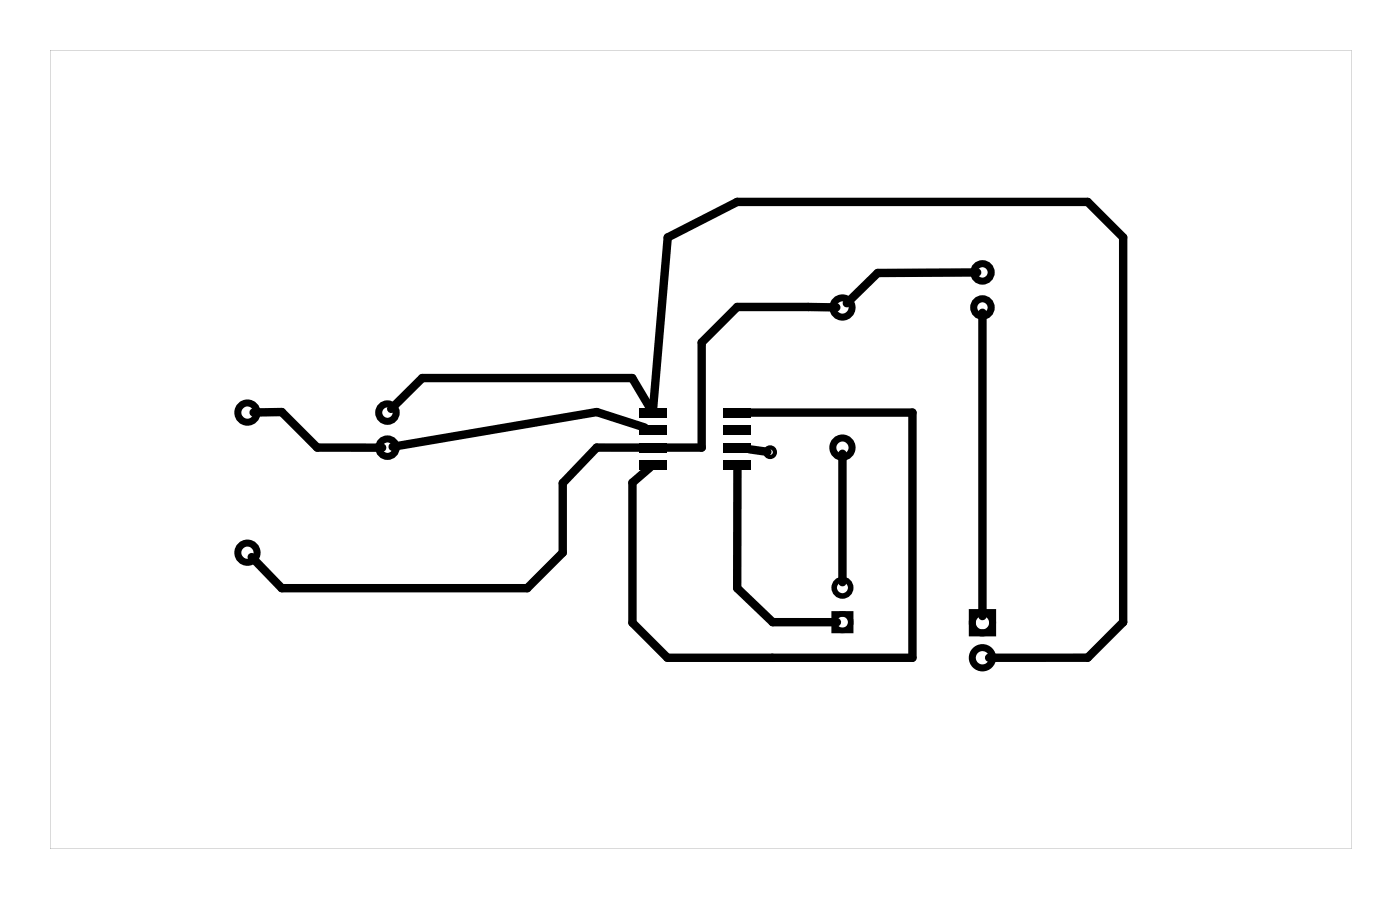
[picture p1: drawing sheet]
<svg xmlns="http://www.w3.org/2000/svg" width="102mm" height="65mm" viewBox="0 0 102 65" stroke-linecap="round" stroke-linejoin="round" font-family="sans-serif">
<g fill="#000">
<path d="M46.4 29.6h2v.6h-2zM46.4 30.9h2v.6h-2zM46.4 32.1h2v.7h-2zM46.4 33.4h2v.7h-2zM52.5 33.4h2v.7h-2zM52.5 32.1h2v.7h-2zM52.5 30.9h2v.6h-2zM52.5 29.6h2v.6h-2z"/>
<path d="M3.6 3.6h94.5v58h-94.5zM3.6 3.6v58h94.5v-58z"/>
</g>
<g fill="none" stroke="#000" stroke-width=".51">
<path d="M70.6 44.4h1.4v1.5h-1.4z"/>
<circle cx="71.3" cy="19.8" r=".64"/>
<circle cx="18" cy="29.9" r=".7"/>
<circle cx="28.1" cy="29.9" r=".64"/>
<circle cx="28.1" cy="32.5" r=".64"/>
<circle cx="61.1" cy="22.3" r=".7"/>
<circle cx="61.1" cy="32.5" r=".7"/>
<circle cx="71.3" cy="22.3" r=".64"/>
<circle cx="18" cy="40.1" r=".7"/>
<circle cx="71.3" cy="47.7" r=".74"/>
<circle cx="71.3" cy="45.2" r=".74"/>
</g>
<g fill="none" stroke="#000" stroke-width=".4">
<path d="M60.5 44.5h1.2v1.2h-1.2z"/>
<circle cx="61.1" cy="45.1" r=".6"/>
<circle cx="61.1" cy="42.6" r=".6"/>
</g>
<circle cx="55.9" cy="32.8" r=".35" fill="none" stroke="#000" stroke-width=".3"/>
<path d="M70.9 19.8h-7.2l-2.2 2.2M18.4 29.9h2l2.6 2.6h4.7M28.4 29.7l2.2-2.3h15.3l1.4 2.3M46.5 32.5h-3.2l-2.5 2.5v5.1l-2.5 2.6h-17.9l-2.1-2.3M46.8 31l-3.5-1.1-14.8 2.5M47.4 29.7l1.1-12.5 5-2.6h25.4l2.6 2.6v27.9l-2.6 2.6h-7.1M53.5 33.9v8.8l2.6 2.4h4.6M54.4 29.9h11.8v17.8h-17.8l-2.5-2.5v-10.2l1.3-1.1M54.4 32.6l1.3 .2M60.7 22.3h-7.2l-2.6 2.5v7.7h-2.7M61.1 32.9v9.3M71.3 22.7v22" fill="none" stroke="#000" stroke-width=".61"/>
</svg>
